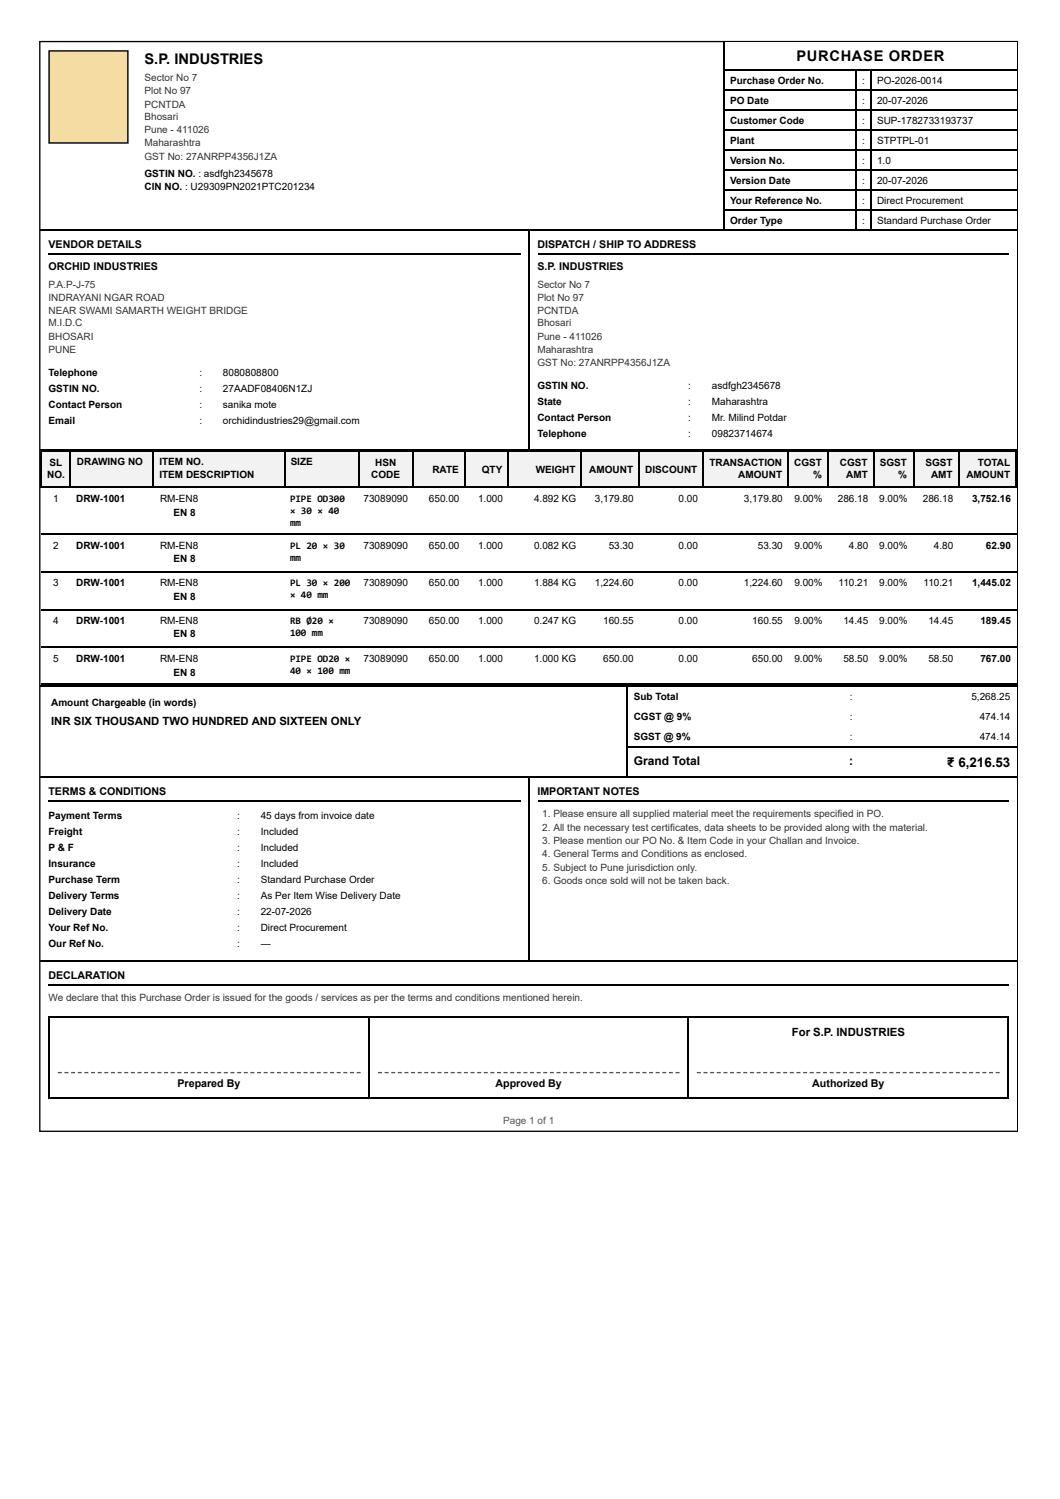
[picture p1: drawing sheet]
<svg xmlns="http://www.w3.org/2000/svg" width="210mm" height="297mm" viewBox="0 0 210 297" stroke-linecap="round" stroke-linejoin="round" font-family="sans-serif">
<defs><g id="words">
<g font-size="2.9">
<text x="28.7" y="12.6">S.P. INDUSTRIES</text>
<text x="158" y="12.1">PURCHASE ORDER</text>
</g>
<text font-size="2.6" x="187.9" y="152">₹ 6,216.53</text>
<g font-size="2.4">
<text x="125.7" y="151.8">Grand Total</text>
<text x="168.4" y="151.8">:</text>
</g>
<g font-size="2.2">
<text x="10.1" y="143.8">INR SIX THOUSAND TWO HUNDRED AND SIXTEEN ONLY</text>
<text x="157" y="205.5">For S.P. INDUSTRIES</text>
</g>
<g font-size="2.1">
<text x="9.6" y="49.1">VENDOR DETAILS</text>
<text x="9.6" y="53.6">ORCHID INDUSTRIES</text>
<text x="106.6" y="49.1">DISPATCH / SHIP TO ADDRESS</text>
<text x="106.6" y="53.6">S.P. INDUSTRIES</text>
<text x="9.6" y="157.6">TERMS &amp; CONDITIONS</text>
<text x="106.6" y="157.6">IMPORTANT NOTES</text>
<text x="9.6" y="194.1">DECLARATION</text>
<text x="35.2" y="215.5">Prepared By</text>
<text x="98.3" y="215.5">Approved By</text>
<text x="161.1" y="215.5">Authorized By</text>
</g>
<g font-size="2" fill="#333">
<text x="28.7" y="16.1">Sector No 7</text>
<text x="28.7" y="18.7">Plot No 97</text>
<text x="28.7" y="21.3">PCNTDA</text>
<text x="28.7" y="23.7">Bhosari</text>
<text x="28.7" y="26.4">Pune - 411026</text>
<text x="28.7" y="29">Maharashtra</text>
<text x="28.7" y="31.7">GST No: 27ANRPP4356J1ZA</text>
<text x="9.6" y="57.1">P.A.P-J-75</text>
<text x="9.6" y="59.7">INDRAYANI NGAR ROAD</text>
<text x="106.6" y="57.1">Sector No 7</text>
<text x="106.6" y="59.7">Plot No 97</text>
<text x="9.6" y="62.4">NEAR SWAMI SAMARTH WEIGHT BRIDGE</text>
<text x="9.6" y="64.7">M.I.D.C</text>
<text x="106.6" y="62.4">PCNTDA</text>
<text x="106.6" y="64.7">Bhosari</text>
<text x="9.6" y="67.4">BHOSARI</text>
<text x="9.6" y="70">PUNE</text>
<text x="106.6" y="67.4">Pune - 411026</text>
<text x="106.6" y="70">Maharashtra</text>
<text x="106.6" y="72.7">GST No: 27ANRPP4356J1ZA</text>
<text x="107.6" y="162.1">1 . Please ensure all supplied material meet the requirements specified in PO.</text>
<text x="107.6" y="164.7">2. All the necessary test certificates, data sheets to be provided along with the material.</text>
<text x="107.6" y="167.4">3. Please mention our PO No. &amp; Item Code in your Challan and Invoice.</text>
<text x="107.6" y="170">4. General Terms and Conditions as enclosed.</text>
<text x="107.6" y="172.7">5. Subject to Pune jurisdiction only.</text>
<text x="107.6" y="175.3">6. Goods once sold will not be taken back.</text>
<text x="9.6" y="198.6">We declare that this Purchase Order is issued for the goods / services as per the terms and conditions mentioned herein.</text>
</g>
<g font-size="2">
<text x="144.8" y="16.6">Purchase Order No.</text>
<text x="171" y="16.6">:</text>
<text x="173.9" y="16.6">PO-2026-0014</text>
<text x="144.8" y="20.5">PO Date</text>
<text x="171" y="20.5">:</text>
<text x="173.9" y="20.5">20-07-2026</text>
<text x="144.8" y="24.5">Customer Code</text>
<text x="144.8" y="28.5">Plant</text>
<text x="171" y="24.5">:</text>
<text x="171" y="28.5">:</text>
<text x="173.9" y="24.5">SUP-1782733193737</text>
<text x="173.9" y="28.5">STPTPL-01</text>
<text x="28.7" y="35.1">GSTIN NO. : asdfgh2345678</text>
<text x="144.8" y="32.5">Version No.</text>
<text x="171" y="32.5">:</text>
<text x="173.9" y="32.5">1.0</text>
<text x="28.7" y="37.7">CIN NO. : U29309PN2021PTC201234</text>
<text x="144.8" y="36.4">Version Date</text>
<text x="144.8" y="40.4">Your Reference No.</text>
<text x="171" y="36.4">:</text>
<text x="171" y="40.4">:</text>
<text x="173.9" y="36.4">20-07-2026</text>
<text x="173.9" y="40.4">Direct Procurement</text>
<text x="144.8" y="44.4">Order Type</text>
<text x="171" y="44.4">:</text>
<text x="173.9" y="44.4">Standard Purchase Order</text>
<text x="9.6" y="74.5">Telephone</text>
<text x="9.6" y="77.7">GSTIN NO.</text>
<text x="39.5" y="74.5">:</text>
<text x="39.5" y="77.7">:</text>
<text x="44.2" y="74.5">8080808800</text>
<text x="44.2" y="77.7">27AADF08406N1ZJ</text>
<text x="106.6" y="77.2">GSTIN NO.</text>
<text x="136.5" y="77.2">:</text>
<text x="141.2" y="77.2">asdfgh2345678</text>
<text x="9.6" y="80.9">Contact Person</text>
<text x="39.5" y="80.9">:</text>
<text x="44.2" y="80.9">sanika mote</text>
<text x="106.6" y="80.3">State</text>
<text x="106.6" y="83.5">Contact Person</text>
<text x="136.5" y="80.3">:</text>
<text x="136.5" y="83.5">:</text>
<text x="141.2" y="80.3">Maharashtra</text>
<text x="141.2" y="83.5">Mr. Milind Potdar</text>
<text x="9.6" y="84">Email</text>
<text x="39.5" y="84">:</text>
<text x="44.2" y="84">orchidindustries29@gmail.com</text>
<text x="106.6" y="86.7">Telephone</text>
<text x="136.5" y="86.7">:</text>
<text x="141.2" y="86.7">09823714674</text>
<text x="9.3" y="94.9">NO.</text>
<text x="9.8" y="92.5">SL</text>
<text x="15.3" y="92.3">DRAWING NO</text>
<text x="31.6" y="92.3">ITEM NO.</text>
<text x="31.6" y="94.9">ITEM DESCRIPTION</text>
<text x="57.6" y="92.3">SIZE</text>
<text x="73.6" y="94.9">CODE</text>
<text x="74.4" y="92.5">HSN</text>
<text x="85.8" y="93.8">RATE</text>
<text x="95.6" y="93.8">QTY</text>
<text x="106.2" y="93.8">WEIGHT</text>
<text x="116.9" y="93.8">AMOUNT</text>
<text x="128" y="93.8">DISCOUNT</text>
<text x="140.7" y="92.5">TRANSACTION</text>
<text x="146.4" y="94.9">AMOUNT</text>
<text x="157.5" y="92.5">CGST</text>
<text x="161.3" y="94.9">%</text>
<text x="166.6" y="92.5">CGST</text>
<text x="167.8" y="94.9">AMT</text>
<text x="174.5" y="92.5">SGST</text>
<text x="178.1" y="94.9">%</text>
<text x="183.6" y="92.5">SGST</text>
<text x="184.7" y="94.9">AMT</text>
<text x="191.7" y="94.9">AMOUNT</text>
<text x="193.9" y="92.5">TOTAL</text>
<text x="10.6" y="99.7">1</text>
<text x="15.1" y="99.7">DRW-1001</text>
<text x="31.8" y="99.7">RM-EN8</text>
<text x="57.5" y="99.7">PIPE OD300</text>
<text x="72.1" y="99.7">73089090</text>
<text x="85.1" y="99.7">650.00</text>
<text x="94.8" y="99.7">1.000</text>
<text x="105.9" y="99.7">4.892 KG</text>
<text x="118" y="99.7">3,179.80</text>
<text x="134.6" y="99.7">0.00</text>
<text x="147.5" y="99.7">3,179.80</text>
<text x="157.5" y="99.7">9.00%</text>
<text x="166.2" y="99.7">286.18</text>
<text x="174.4" y="99.7">9.00%</text>
<text x="183" y="99.7">286.18</text>
<text x="192.8" y="99.7">3,752.16</text>
<text x="34.4" y="102.3">EN 8</text>
<text x="57.5" y="102">× 30 × 40</text>
<text x="57.5" y="104.4">mm</text>
<text x="10.6" y="108.9">2</text>
<text x="15.1" y="108.9">DRW-1001</text>
<text x="31.8" y="108.9">RM-EN8</text>
<text x="34.4" y="111.6">EN 8</text>
<text x="57.5" y="108.9">PL 20 × 30</text>
<text x="57.5" y="111.3">mm</text>
<text x="72.1" y="108.9">73089090</text>
<text x="85.1" y="108.9">650.00</text>
<text x="94.8" y="108.9">1.000</text>
<text x="105.9" y="108.9">0.082 KG</text>
<text x="120.7" y="108.9">53.30</text>
<text x="134.6" y="108.9">0.00</text>
<text x="150.3" y="108.9">53.30</text>
<text x="157.5" y="108.9">9.00%</text>
<text x="168.4" y="108.9">4.80</text>
<text x="174.4" y="108.9">9.00%</text>
<text x="185.2" y="108.9">4.80</text>
<text x="195.5" y="108.9">62.90</text>
<text x="10.6" y="116.3">3</text>
<text x="15.1" y="116.3">DRW-1001</text>
<text x="31.8" y="116.3">RM-EN8</text>
<text x="34.4" y="119">EN 8</text>
<text x="57.5" y="116.3">PL 30 × 200</text>
<text x="57.5" y="118.7">× 40 mm</text>
<text x="72.1" y="116.3">73089090</text>
<text x="85.1" y="116.3">650.00</text>
<text x="94.8" y="116.3">1.000</text>
<text x="105.9" y="116.3">1.884 KG</text>
<text x="118" y="116.3">1,224.60</text>
<text x="134.6" y="116.3">0.00</text>
<text x="147.5" y="116.3">1,224.60</text>
<text x="157.5" y="116.3">9.00%</text>
<text x="166.3" y="116.3">110.21</text>
<text x="174.4" y="116.3">9.00%</text>
<text x="183.2" y="116.3">110.21</text>
<text x="192.8" y="116.3">1,445.02</text>
<text x="10.6" y="123.7">4</text>
<text x="15.1" y="123.7">DRW-1001</text>
<text x="31.8" y="123.7">RM-EN8</text>
<text x="57.5" y="123.7">RB Ø20 ×</text>
<text x="72.1" y="123.7">73089090</text>
<text x="85.1" y="123.7">650.00</text>
<text x="94.8" y="123.7">1.000</text>
<text x="105.9" y="123.7">0.247 KG</text>
<text x="119.6" y="123.7">160.55</text>
<text x="134.6" y="123.7">0.00</text>
<text x="149.2" y="123.7">160.55</text>
<text x="157.5" y="123.7">9.00%</text>
<text x="167.3" y="123.7">14.45</text>
<text x="174.4" y="123.7">9.00%</text>
<text x="184.1" y="123.7">14.45</text>
<text x="194.4" y="123.7">189.45</text>
<text x="10.6" y="131.4">5</text>
<text x="15.1" y="131.4">DRW-1001</text>
<text x="31.8" y="131.4">RM-EN8</text>
<text x="34.4" y="126.4">EN 8</text>
<text x="57.5" y="126.1">100 mm</text>
<text x="57.5" y="131.4">PIPE OD20 ×</text>
<text x="72.1" y="131.4">73089090</text>
<text x="85.1" y="131.4">650.00</text>
<text x="94.8" y="131.4">1.000</text>
<text x="105.9" y="131.4">1.000 KG</text>
<text x="119.6" y="131.4">650.00</text>
<text x="134.6" y="131.4">0.00</text>
<text x="149.2" y="131.4">650.00</text>
<text x="157.5" y="131.4">9.00%</text>
<text x="167.3" y="131.4">58.50</text>
<text x="174.4" y="131.4">9.00%</text>
<text x="184.1" y="131.4">58.50</text>
<text x="194.4" y="131.4">767.00</text>
<text x="34.4" y="134.1">EN 8</text>
<text x="57.5" y="133.8">40 × 100 mm</text>
<text x="10.1" y="140.1">Amount Chargeable (in words)</text>
<text x="125.7" y="138.8">Sub Total</text>
<text x="125.7" y="142.8">CGST @ 9%</text>
<text x="168.5" y="138.8">:</text>
<text x="168.5" y="142.8">:</text>
<text x="192.7" y="138.8">5,268.25</text>
<text x="194.3" y="142.8">474.14</text>
<text x="125.7" y="146.8">SGST @ 9%</text>
<text x="168.5" y="146.8">:</text>
<text x="194.3" y="146.8">474.14</text>
<text x="9.6" y="162.4">Payment Terms</text>
<text x="9.6" y="165.5">Freight</text>
<text x="47" y="162.4">:</text>
<text x="47" y="165.5">:</text>
<text x="51.7" y="162.4">45 days from invoice date</text>
<text x="51.7" y="165.5">Included</text>
<text x="9.6" y="168.7">P &amp; F</text>
<text x="9.6" y="171.9">Insurance</text>
<text x="47" y="168.7">:</text>
<text x="47" y="171.9">:</text>
<text x="51.7" y="168.7">Included</text>
<text x="51.7" y="171.9">Included</text>
<text x="9.6" y="175.1">Purchase Term</text>
<text x="9.6" y="178.2">Delivery Terms</text>
<text x="47" y="175.1">:</text>
<text x="47" y="178.2">:</text>
<text x="51.7" y="175.1">Standard Purchase Order</text>
<text x="51.7" y="178.2">As Per Item Wise Delivery Date</text>
<text x="9.6" y="181.4">Delivery Date</text>
<text x="9.6" y="184.6">Your Ref No.</text>
<text x="47" y="181.4">:</text>
<text x="47" y="184.6">:</text>
<text x="51.7" y="181.4">22-07-2026</text>
<text x="51.7" y="184.6">Direct Procurement</text>
<text x="9.6" y="187.8">Our Ref No.</text>
<text x="47" y="187.8">:</text>
<text x="51.7" y="187.8">—</text>
</g>
<text font-size="2" fill="#555" x="99.8" y="223">Page 1 of 1</text>
</g></defs>
<path d="M7.9 8.2h193.9v216.2h-193.9z" fill="none" stroke="#000" stroke-width=".26"/>
<path d="M143.8 8.4h57.9v5.5h-57.9z" fill="#fff"/>
<g fill="none" stroke="#000" stroke-width=".26">
<path d="M143.6 8.4v37.3M143.8 13.8h57.9M143.8 17.8h57.9M169.8 13.9v31.5M172.7 13.9v31.5M143.8 21.7h57.9M143.8 25.7h57.9M143.8 29.7h57.9M143.8 33.6h57.9M143.8 37.6h57.9M8 45.6h135.5M143.8 41.6h57.9"/>
<path d="M143.8 45.6h57.9"/>
</g>
<path d="M9.6 10h15.9v18.5h-15.9z" fill="#f4dca3"/>
<path d="M9.7 10.1h15.7v18.3h-15.7zM9.6 50.3h93.7M105 45.7v43.6M106.7 50.3h93.4M8 89.2h96.9M105.1 89.2h96.6" fill="none" stroke="#000" stroke-width=".26"/>
<g fill="#f2f2f2">
<path d="M8.3 89.3h5.8v7.4h-5.8z"/>
<path d="M14.1 89.3h16.4v7.4h-16.4z"/>
<path d="M30.5 89.3h25.9v7.4h-25.9z"/>
<path d="M56.4 89.3h14.6v7.4h-14.6z"/>
<path d="M71 89.3h11.1v7.4h-11.1z"/>
<path d="M82.1 89.3h10.1v7.4h-10.1z"/>
<path d="M92.2 89.3h8.7v7.4h-8.7z"/>
<path d="M100.9 89.3h14.5v7.4h-14.5z"/>
<path d="M115.4 89.3h11.4v7.4h-11.4z"/>
<path d="M126.8 89.3h12.7v7.4h-12.7z"/>
<path d="M139.5 89.3h17v7.4h-17z"/>
<path d="M156.5 89.3h7.6v7.4h-7.6z"/>
<path d="M164.1 89.3h9.3v7.4h-9.3z"/>
<path d="M173.4 89.3h7.7v7.4h-7.7z"/>
<path d="M181.1 89.3h9v7.4h-9z"/>
<path d="M190.1 89.3h11.6v7.4h-11.6z"/>
</g>
<g fill="none" stroke="#000" stroke-width=".26">
<path d="M8 89.5h193.7M8 96.6h193.7M8.2 89.3v7.4M14 89.3v7.4M30.4 89.3v7.4M56.6 89.3v7.4M71.1 89.3v7.4M82 89.3v7.4M92.3 89.3v7.4M100.8 89.3v7.4M115.3 89.3v7.4M126.7 89.3v7.4"/>
<path d="M139.4 89.3v7.4M156.3 89.3v7.4M164.3 89.3v7.4M173.3 89.3v7.4M181.2 89.3v7.4M190.2 89.3v7.4M201.6 89.3v7.4M8.3 105.9h193.4M8.3 113.6h193.4M8 136h116.2M8.3 121h193.4M8.3 128.4h193.4"/>
<path d="M8.3 135.8h193.4M124.3 135.9v18.3M124.4 136h77.3M8 154h116.2M9.6 158.8h93.7M106.7 158.8h93.4M124.4 148.2h77.3M124.4 154h77.3M9.6 195.3h190.5"/>
</g>
<g fill="#555">
<path d="M11.5 212.6h.8v.3h-.8zM12.8 212.6h.8v.3h-.8zM14.1 212.6h.8v.3h-.8zM15.4 212.6h.8v.3h-.8zM16.7 212.6h.8v.3h-.8zM18.1 212.6h.7v.3h-.7zM19.4 212.6h.8v.3h-.8zM20.7 212.6h.8v.3h-.8zM22 212.6h.8v.3h-.8zM23.3 212.6h.8v.3h-.8zM24.6 212.6h.8v.3h-.8zM26 212.6h.7v.3h-.7zM27.3 212.6h.8v.3h-.8zM28.6 212.6h.8v.3h-.8zM29.9 212.6h.8v.3h-.8zM31.2 212.6h.8v.3h-.8zM32.5 212.6h.8v.3h-.8zM33.9 212.6h.7v.3h-.7zM35.2 212.6h.8v.3h-.8zM36.5 212.6h.8v.3h-.8zM37.8 212.6h.8v.3h-.8zM39.1 212.6h.8v.3h-.8zM40.4 212.6h.8v.3h-.8zM41.8 212.6h.8v.3h-.8zM43.1 212.6h.8v.3h-.8zM44.4 212.6h.8v.3h-.8zM45.7 212.6h.8v.3h-.8zM47 212.6h.8v.3h-.8zM48.3 212.6h.8v.3h-.8zM49.7 212.6h.8v.3h-.8zM51 212.6h.8v.3h-.8zM52.3 212.6h.8v.3h-.8zM53.6 212.6h.8v.3h-.8zM54.9 212.6h.8v.3h-.8zM56.2 212.6h.8v.3h-.8zM57.6 212.6h.8v.3h-.8zM58.9 212.6h.8v.3h-.8zM60.2 212.6h.8v.3h-.8zM61.5 212.6h.8v.3h-.8zM62.8 212.6h.8v.3h-.8zM64.1 212.6h.8v.3h-.8zM65.5 212.6h.8v.3h-.8zM66.8 212.6h.8v.3h-.8zM68.1 212.6h.8v.3h-.8zM69.4 212.6h.8v.3h-.8zM70.7 212.6h.8v.3h-.8z"/>
<path d="M75 212.6h.8v.3h-.8zM76.3 212.6h.8v.3h-.8zM77.6 212.6h.8v.3h-.8zM78.9 212.6h.8v.3h-.8zM80.2 212.6h.8v.3h-.8zM81.5 212.6h.8v.3h-.8zM82.8 212.6h.8v.3h-.8zM84.1 212.6h.8v.3h-.8zM85.5 212.6h.7v.3h-.7zM86.8 212.6h.8v.3h-.8zM88.1 212.6h.8v.3h-.8zM89.4 212.6h.8v.3h-.8zM90.7 212.6h.8v.3h-.8zM92 212.6h.8v.3h-.8zM93.3 212.6h.8v.3h-.8zM94.6 212.6h.8v.3h-.8zM95.9 212.6h.8v.3h-.8zM97.3 212.6h.7v.3h-.7zM98.6 212.6h.8v.3h-.8zM99.9 212.6h.8v.3h-.8zM101.2 212.6h.8v.3h-.8zM102.5 212.6h.8v.3h-.8zM103.8 212.6h.8v.3h-.8zM105.1 212.6h.8v.3h-.8zM106.4 212.6h.8v.3h-.8zM107.7 212.6h.8v.3h-.8zM109.1 212.6h.7v.3h-.7zM110.4 212.6h.8v.3h-.8zM111.7 212.6h.8v.3h-.8zM113 212.6h.8v.3h-.8zM114.3 212.6h.8v.3h-.8zM115.6 212.6h.8v.3h-.8zM116.9 212.6h.8v.3h-.8zM118.2 212.6h.8v.3h-.8zM119.5 212.6h.8v.3h-.8zM120.9 212.6h.7v.3h-.7zM122.2 212.6h.8v.3h-.8zM123.5 212.6h.8v.3h-.8zM124.8 212.6h.8v.3h-.8zM126.1 212.6h.8v.3h-.8zM127.4 212.6h.8v.3h-.8zM128.7 212.6h.8v.3h-.8zM130 212.6h.8v.3h-.8zM131.3 212.6h.8v.3h-.8zM132.7 212.6h.7v.3h-.7zM134 212.6h.8v.3h-.8z"/>
<path d="M138.2 212.6h.8v.3h-.8zM139.5 212.6h.8v.3h-.8zM140.8 212.6h.8v.3h-.8zM142.2 212.6h.7v.3h-.7zM143.5 212.6h.8v.3h-.8zM144.8 212.6h.8v.3h-.8zM146.1 212.6h.8v.3h-.8zM147.4 212.6h.8v.3h-.8zM148.7 212.6h.8v.3h-.8zM150.1 212.6h.7v.3h-.7zM151.4 212.6h.8v.3h-.8zM152.7 212.6h.8v.3h-.8zM154 212.6h.8v.3h-.8zM155.3 212.6h.8v.3h-.8zM156.6 212.6h.8v.3h-.8zM158 212.6h.8v.3h-.8zM159.3 212.6h.8v.3h-.8zM160.6 212.6h.8v.3h-.8zM161.9 212.6h.8v.3h-.8zM163.2 212.6h.8v.3h-.8zM164.5 212.6h.8v.3h-.8zM165.9 212.6h.8v.3h-.8zM167.2 212.6h.8v.3h-.8zM168.5 212.6h.8v.3h-.8zM169.8 212.6h.8v.3h-.8zM171.1 212.6h.8v.3h-.8zM172.4 212.6h.8v.3h-.8zM173.8 212.6h.8v.3h-.8zM175.1 212.6h.8v.3h-.8zM176.4 212.6h.8v.3h-.8zM177.7 212.6h.8v.3h-.8zM179 212.6h.8v.3h-.8zM180.3 212.6h.8v.3h-.8zM181.7 212.6h.8v.3h-.8zM183 212.6h.8v.3h-.8zM184.3 212.6h.8v.3h-.8zM185.6 212.6h.8v.3h-.8zM186.9 212.6h.8v.3h-.8zM188.2 212.6h.8v.3h-.8zM189.6 212.6h.8v.3h-.8zM190.9 212.6h.8v.3h-.8zM192.2 212.6h.8v.3h-.8zM193.5 212.6h.8v.3h-.8zM194.8 212.6h.8v.3h-.8zM196.2 212.6h.7v.3h-.7zM197.5 212.6h.8v.3h-.8z"/>
</g>
<path d="M105 154.2v36.5M8 190.5h193.7M9.6 201.7h190.5M9.6 217.8h190.5M9.7 201.5v16.4M73.2 201.5v16.4M136.5 201.5v16.4M200 201.5v16.4" fill="none" stroke="#000" stroke-width=".26"/>
<use href="#words"/>
</svg>
